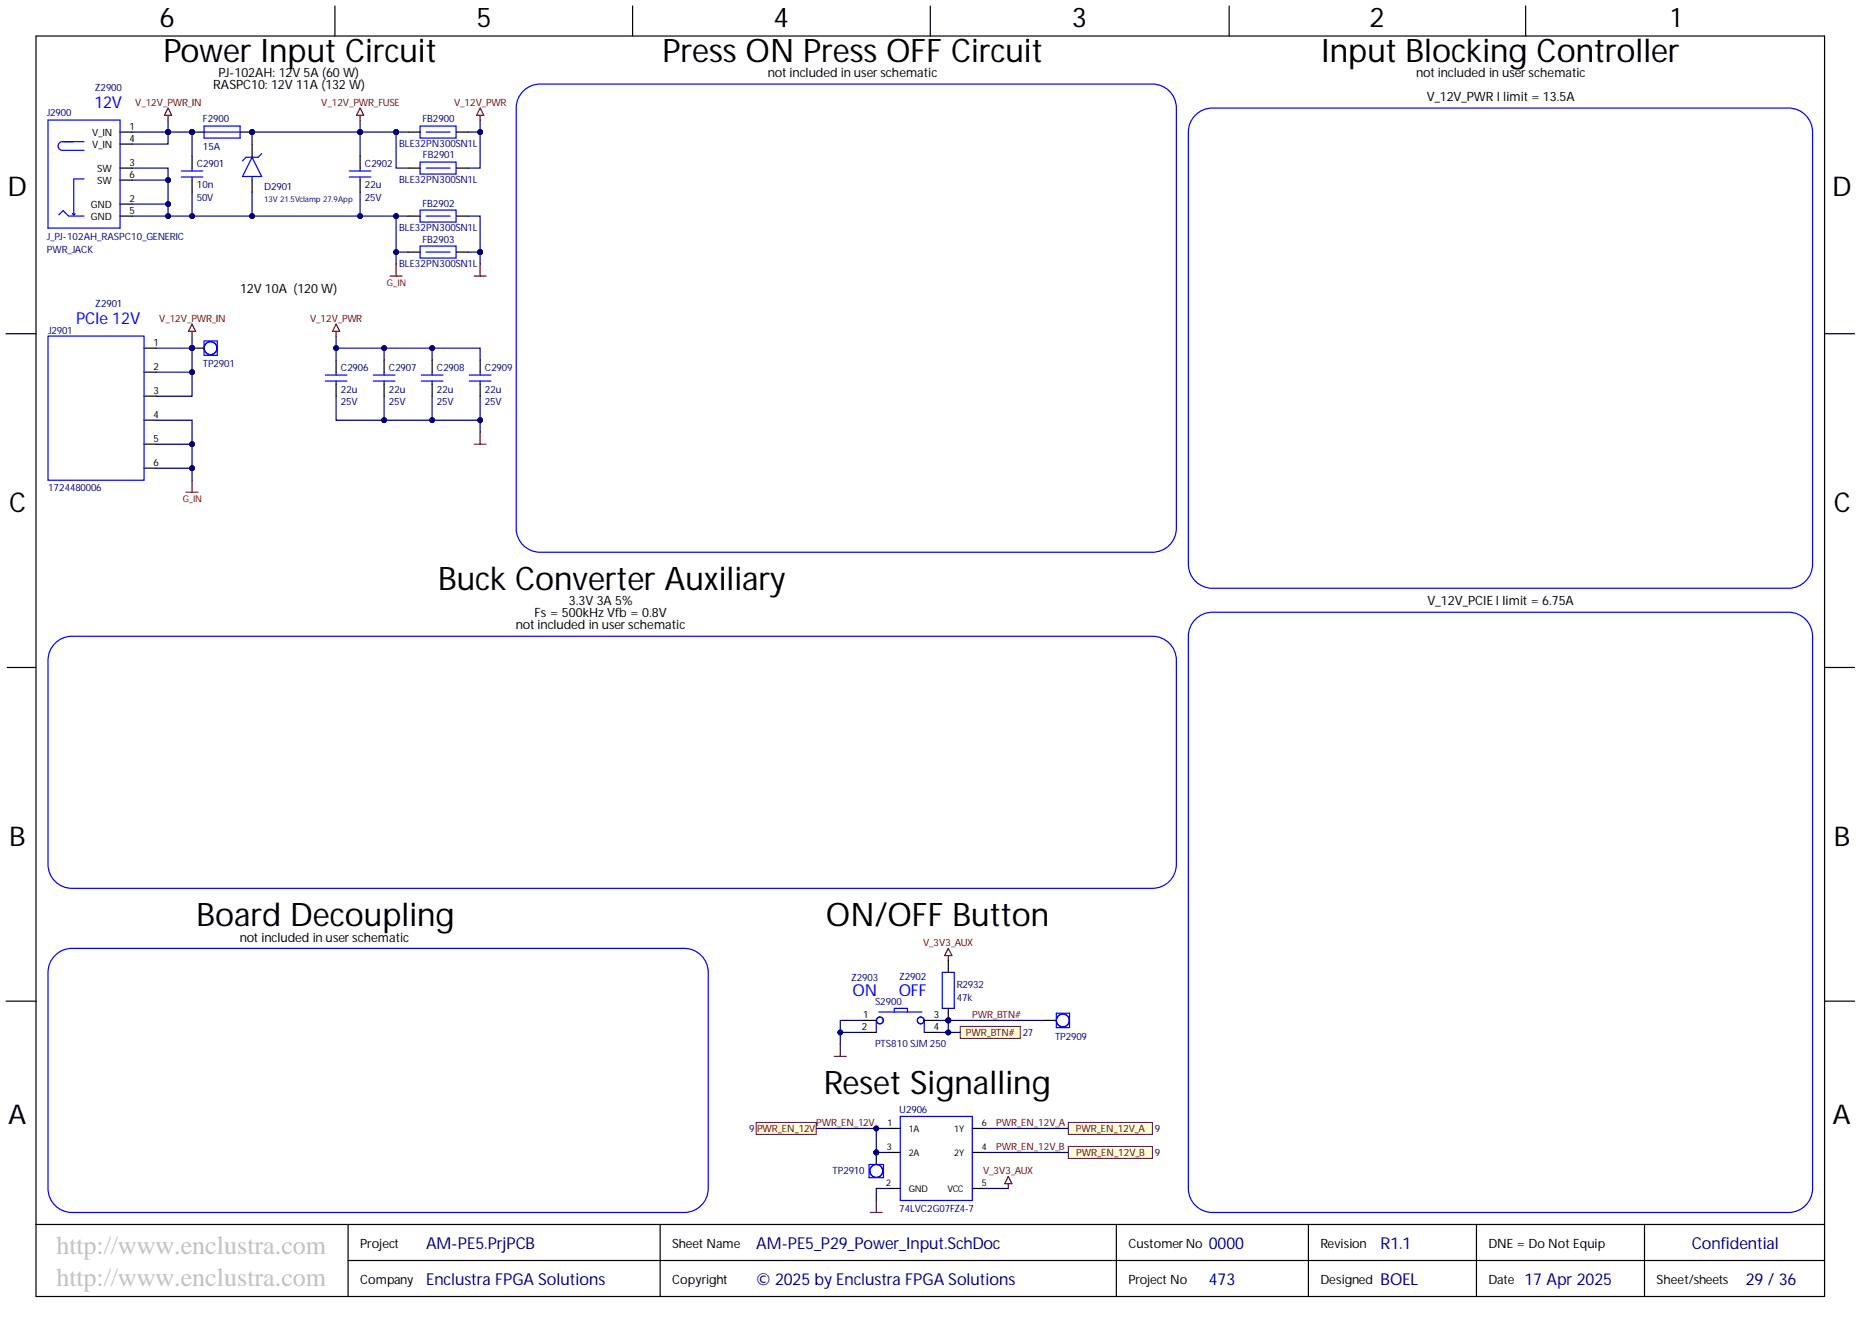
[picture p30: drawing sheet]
<svg xmlns="http://www.w3.org/2000/svg" width="393mm" height="282mm" viewBox="0 0 393 282" stroke-linecap="round" stroke-linejoin="round" font-family="sans-serif">
<defs><g id="words">
<g font-size="6.8">
<text x="34.6" y="13">Power Input Circuit</text>
<text x="139.9" y="13">Press ON Press OFF Circuit</text>
<text x="279" y="13">Input Blocking Controller</text>
<text x="92.5" y="124.5">Buck Converter Auxiliary</text>
<text x="41.5" y="195.5">Board Decoupling</text>
<text x="174.4" y="195.5">ON/OFF Button</text>
<text x="173.9" y="231">Reset Signalling</text>
</g>
<g font-size="5.7">
<text x="33.7" y="5.7">6</text>
<text x="100.6" y="5.7">5</text>
<text x="163.3" y="5.7">4</text>
<text x="226.3" y="5.7">3</text>
<text x="289.2" y="5.7">2</text>
<text x="352.8" y="5.7">1</text>
<text x="1.6" y="41.4">D</text>
<text x="386.8" y="41.4">D</text>
<text x="1.9" y="108.1">C</text>
<text x="387.2" y="108.1">C</text>
<text x="1.9" y="178.5">B</text>
<text x="387.2" y="178.5">B</text>
<text x="1.7" y="237.3">A</text>
<text x="386.9" y="237.3">A</text>
</g>
<g font-size="5.5" fill="#c0c0c0">
<text x="11.9" y="264.7">http://www.enclustra.com</text>
<text x="11.9" y="271.5">http://www.enclustra.com</text>
</g>
<g font-size="3.5" fill="#00f">
<text x="19.9" y="22.7">12V</text>
<text x="16.1" y="68.4">PCIe 12V</text>
<text x="180" y="210.3">ON</text>
<text x="189.7" y="210.3">OFF</text>
</g>
<g font-size="3.5" fill="#000080">
<text x="90" y="263.8">AM-PE5.PrjPCB</text>
<text x="159.7" y="263.8">AM-PE5_P29_Power_Input.SchDoc</text>
<text x="255.2" y="263.8">0000</text>
<text x="357.2" y="263.8">Confidential</text>
<text x="90" y="271.4">Enclustra FPGA Solutions</text>
<text x="159.7" y="271.4">© 2025 by Enclustra FPGA Solutions</text>
<text x="255.2" y="271.4">473</text>
<text x="291.5" y="271.4">BOEL</text>
<text x="321.9" y="271.4">17 Apr 2025</text>
<text x="368.6" y="271.4">29 / 36</text>
</g>
<text font-size="3.5" fill="#00007c" x="291.5" y="263.8">R1.1</text>
<g font-size="2.7">
<text x="46.1" y="16.3">PJ-102AH: 12V 5A (60W)</text>
<text x="162.1" y="16.3">notincluded in userschematic</text>
<text x="299" y="16.3">notincluded in userschematic</text>
<text x="45" y="18.8">RASPC10: 12V 11A (132 W)</text>
<text x="301.3" y="21.4">V_12V_PWR I limit = 13.5A</text>
<text x="50.7" y="61.9">12V 10A (120W)</text>
<text x="112.9" y="130.4">Fs = 500kHz Vfb = 0.8V</text>
<text x="120.1" y="127.8">3.3V 3A 5%</text>
<text x="301.4" y="127.8">V_12V_PCIE I limit = 6.75A</text>
<text x="108.9" y="132.9">notincluded in userschematic</text>
<text x="50.6" y="198.8">notincluded in userschematic</text>
<text x="76" y="263.4">Project</text>
<text x="141.9" y="263.4">Sheet Name</text>
<text x="238.2" y="263.4">CustomerNo</text>
<text x="278.8" y="263.4">Revision</text>
<text x="314.3" y="263.4">DNE = Do Not Equip</text>
<text x="76" y="271">Company</text>
<text x="141.9" y="271">Copyright</text>
<text x="238.2" y="271">Project No</text>
<text x="278.8" y="271">Designed</text>
<text x="314.3" y="271">Date</text>
<text x="349.7" y="271">Sheet/sheets</text>
</g>
<g font-size="2.1" fill="#000080">
<text x="20" y="19.3">Z2900</text>
<text x="9.9" y="24.6">J2900</text>
<text x="42.8" y="25.9">F2900</text>
<text x="89.2" y="25.9">FB2900</text>
<text x="41.6" y="35.2">C2901</text>
<text x="42.8" y="31.7">15A</text>
<text x="77" y="35.2">C2902</text>
<text x="84.3" y="31.1">BLE32PN300SN1L</text>
<text x="89.3" y="33.5">FB2901</text>
<text x="41.6" y="39.8">10n</text>
<text x="55.8" y="40.1">D2901</text>
<text x="77" y="39.8">22u</text>
<text x="84.3" y="38.7">BLE32PN300SN1L</text>
<text x="41.6" y="42.3">50V</text>
<text x="77" y="42.3">25V</text>
<text x="89.2" y="43.6">FB2902</text>
<text x="9.9" y="53.5">PWR_JACK</text>
<text x="9.9" y="50.7">J_PJ-102AH_RASPC10_GENERIC</text>
<text x="84.3" y="48.8">BLE32PN300SN1L</text>
<text x="89.2" y="51.2">FB2903</text>
<text x="84.3" y="56.4">BLE32PN300SN1L</text>
<text x="20.1" y="64.9">Z2901</text>
<text x="10.1" y="70.5">J2901</text>
<text x="42.8" y="77.6">TP2901</text>
<text x="72" y="78.3">C2906</text>
<text x="72" y="82.9">22u</text>
<text x="82.1" y="78.3">C2907</text>
<text x="82.1" y="82.9">22u</text>
<text x="92.3" y="78.3">C2908</text>
<text x="92.3" y="82.9">22u</text>
<text x="102.4" y="78.3">C2909</text>
<text x="102.4" y="82.9">22u</text>
<text x="72" y="85.4">25V</text>
<text x="82.1" y="85.4">25V</text>
<text x="92.3" y="85.4">25V</text>
<text x="102.4" y="85.4">25V</text>
<text x="10.1" y="103.7">1724480006</text>
<text x="179.7" y="207.2">Z2903</text>
<text x="189.8" y="206.8">Z2902</text>
<text x="202" y="208.6">R2932</text>
<text x="184.8" y="212.2">S2900</text>
<text x="202" y="211.4">47k</text>
<text x="184.8" y="221">PTS810SJM 250</text>
<text x="215.9" y="218.8">27</text>
<text x="222.8" y="219.5">TP2909</text>
<text x="158.1" y="239.1">9</text>
<text x="189.8" y="235">U2906</text>
<text x="243.8" y="239.1">9</text>
<text x="243.8" y="244.2">9</text>
<text x="175.8" y="248">TP2910</text>
<text x="189.8" y="256">74LVC2G07FZ4-7</text>
</g>
<g font-size="2.1" fill="#800000">
<text x="28.6" y="22.3">V_12V_PWR_IN</text>
<text x="67.8" y="22.3">V_12V_PWR_FUSE</text>
<text x="95.9" y="22.3">V_12V_PWR</text>
<text x="33.6" y="67.9">V_12V_PWR_IN</text>
<text x="65.5" y="67.9">V_12V_PWR</text>
<text x="194.9" y="199.7">V_3V3_AUX</text>
<text x="205.3" y="214.9">PWR_BTN#</text>
<text x="203.9" y="218.8">PWR_BTN#</text>
<text x="159.8" y="239.1">PWR_EN_12V</text>
<text x="172.3" y="237.8">PWR_EN_12V</text>
<text x="210.4" y="237.8">PWR_EN_12V_A</text>
<text x="227.2" y="239.1">PWR_EN_12V_A</text>
<text x="210.4" y="242.8">PWR_EN_12V_B</text>
<text x="227.3" y="244.2">PWR_EN_12V_B</text>
<text x="207.6" y="247.9">V_3V3_AUX</text>
</g>
<g font-size="2.1">
<text x="19.4" y="28.7">V_IN</text>
<text x="27.4" y="27.4">1</text>
<text x="27.4" y="29.9">4</text>
<text x="19.4" y="31.3">V_IN</text>
<text x="27.4" y="35">3</text>
<text x="20.5" y="38.9">SW</text>
<text x="20.5" y="36.3">SW</text>
<text x="27.4" y="37.5">6</text>
<text x="19.2" y="43.9">GND</text>
<text x="19.2" y="46.5">GND</text>
<text x="27.4" y="42.6">2</text>
<text x="27.4" y="45.1">5</text>
<text x="32.4" y="73">1</text>
<text x="32.4" y="78.1">2</text>
<text x="32.4" y="83.1">3</text>
<text x="32.4" y="88.2">4</text>
<text x="32.4" y="93.3">5</text>
<text x="32.4" y="98.3">6</text>
<text x="182.2" y="214.9">1</text>
<text x="197.2" y="214.9">3</text>
<text x="182" y="217.5">2</text>
<text x="197.2" y="217.5">4</text>
</g>
<g font-size="1.9" fill="#800000">
<text x="81.7" y="60.3">G_IN</text>
<text x="38.6" y="106">G_IN</text>
</g>
<g font-size="1.9">
<text x="187.4" y="237.8">1</text>
<text x="191.9" y="239">1A</text>
<text x="201.5" y="239">1Y</text>
<text x="207.3" y="237.8">6</text>
<text x="187.2" y="242.8">3</text>
<text x="191.9" y="244.1">2A</text>
<text x="201.5" y="244.1">2Y</text>
<text x="207.3" y="242.8">4</text>
<text x="187.1" y="250.4">2</text>
<text x="191.9" y="251.7">GND</text>
<text x="200" y="251.7">VCC</text>
<text x="207.3" y="250.4">5</text>
</g>
<text font-size="1.7" fill="#000080" x="55.8" y="42.7">13V 21.5Vclamp 27.9App</text>
</g></defs>
<g fill="none" stroke="#000" stroke-width=".25">
<path d="M7.6 7.6h377.6v266.1h-377.6zM70.7 1.3v6.3M133.6 1.3v6.3M196.4 1.3v6.3M259.5 1.3v6.3M322.1 1.3v6.3M86.2 27.9h2.5M86.2 35.5h2.5M96.3 27.9h2.5M96.3 35.5h2.5M86.2 45.6h2.5M86.2 53.2h2.5"/>
<path d="M96.3 45.6h2.5M96.3 53.2h2.5M1.3 70.5h6.3M71 76v2.6M81.1 76v2.6M91.2 76v2.6M101.4 76v2.6M385.2 70.5h6.4M71 81.1v2.5M81.1 81.1v2.5M91.2 81.1v2.5M101.4 81.1v2.5"/>
<path d="M1.5 140.9h6.1M385.2 140.9h6.4M1.3 211.4h6.3M385.2 211.4h6.4M7.6 258.5h377.6M73.5 258.5v15.2M139.4 258.5v15.2M235.7 258.5v15.2M276.3 258.5v15.2M311.7 258.5v15.2M347.2 258.5v15.2M73.5 266.1h311.7"/>
</g>
<path d="M82.4 58.3h2.5M83.6 55.8v2.5M100.1 58.3h2.5M101.4 55.8v2.5M71 68.4l.7 1.6h-1.5zM71 70v1M100.1 93.8h2.5M101.4 91.3v2.5" fill="none" stroke="#800000" stroke-width=".25"/>
<g fill="none" stroke="#00f" stroke-width=".25">
<path d="M88.7 26.6h7.6v2.6h-7.6zM88.7 34.2h7.6v2.6h-7.6zM90 27.9h5M90 35.5h5M88.7 44.4h7.6v2.5h-7.6zM88.7 52h7.6v2.5h-7.6zM90 45.6h5M90 53.2h5M68.7 79.2h4.5M71 78.6v.6M78.8 79.2h4.6M81.1 78.6v.6"/>
<path d="M89 79.2h4.5M91.2 78.6v.6M99.1 79.2h4.6M101.4 78.6v.6M68.7 80.5h4.5M71 80.5v.6M78.8 80.5h4.6M81.1 80.5v.6M89 80.5h4.5M91.2 80.5v.6M99.1 80.5h4.6M101.4 80.5v.6"/>
</g>
<path d="M159.7 237h12.6v2.5h-12.6z" fill-rule="evenodd" fill="#ffffd0"/>
<path d="M159.7 237h12.6v2.5h-12.6z" fill="none" stroke="#800000" stroke-width=".21"/>
<g fill="none" stroke="#00f" stroke-width=".25">
<path d="M110.8 18.9a5 5 0 0 1 3.2-1.2h129.3a5.1 5.1 0 0 1 5.1 5.1v88.7a5.1 5.1 0 0 1-5.1 5.1h-129.3a5.1 5.1 0 0 1-5-5.1v-88.7a5.1 5.1 0 0 1 1.8-3.9zM73.8 36.1h4.5M73.8 37.4h4.5M76 35.5v.6M76 37.4v.6M11.9 135.5a5 5 0 0 1 3.3-1.2h228.1a5.1 5.1 0 0 1 5.1 5.1v43.1a5.1 5.1 0 0 1-5.1 5.1h-228.1a5.1 5.1 0 0 1-5.1-5.1v-43.1a5.1 5.1 0 0 1 1.8-3.9zM252.7 130.5a5 5 0 0 1 3.3-1.2h121.6a5.1 5.1 0 0 1 5.1 5v116.6a5.1 5.1 0 0 1-5.1 5.1h-121.6a5.1 5.1 0 0 1-5.1-5.1v-116.6a5.1 5.1 0 0 1 1.8-3.8zM185 215.4v2.6M185.5 213.7h9.1M188.8 213.7v-.8h2.8v.8M195.1 215.4v2.6M190.1 235.7h15.2v17.8h-15.2z"/>
<circle cx="185.8" cy="215.5" r=".71"/>
<circle cx="194.4" cy="215.5" r=".71"/>
</g>
<path d="M76 33v2.5M76 38v2.6M182.5 215.4h2.5M182.5 218h2.5M195.1 215.4h2.6M195.1 218h2.6M187.5 238.3h2.6M205.3 238.3h2.5M187.5 243.3h2.6M187.5 250.9h2.6M205.3 243.3h2.5M205.3 250.9h2.5" fill="none" stroke="#000" stroke-width=".25"/>
<path d="M200.2 200.2l.8 1.6h-1.5zM200.2 201.8v1M176.1 223.1h2.6M177.4 220.5v2.6M183.7 256h2.6M185 253.5v2.5M212.9 248.4l.8 1.5h-1.6zM212.9 249.9v1" fill="none" stroke="#800000" stroke-width=".25"/>
<circle cx="200.2" cy="215.4" r=".51" fill="#000080"/>
<circle cx="200.2" cy="215.4" r=".51" fill="none" stroke="#000080" stroke-width=".21"/>
<path d="M199 205.3h2.5v7.6h-2.5z" fill="none" stroke="#00f" stroke-width=".25"/>
<path d="M200.2 212.9v2.5" fill="none" stroke="#000" stroke-width=".25"/>
<circle cx="200.2" cy="215.4" r=".51" fill="#000080"/>
<circle cx="200.2" cy="215.4" r=".51" fill="none" stroke="#000080" stroke-width=".21"/>
<path d="M200.2 202.8v2.5" fill="none" stroke="#000" stroke-width=".25"/>
<path d="M202.8 216.7h12.6v2.5h-12.6z" fill-rule="evenodd" fill="#ffffd0"/>
<path d="M202.8 216.7h12.6v2.5h-12.6z" fill="none" stroke="#800000" stroke-width=".21"/>
<path d="M225.6 237h17.7v2.5h-17.7z" fill-rule="evenodd" fill="#ffffd0"/>
<path d="M225.6 237h17.7v2.5h-17.7z" fill="none" stroke="#800000" stroke-width=".21"/>
<path d="M225.6 242.1h17.7v2.5h-17.7z" fill-rule="evenodd" fill="#ffffd0"/>
<path d="M225.6 242.1h17.7v2.5h-17.7z" fill="none" stroke="#800000" stroke-width=".21"/>
<path d="M10.1 25.4h15.2v22.8h-15.2zM15.6 37.8v7.6M15.6 37.8h2.1M17.7 29.9h-4.5a.91 .91 0 0 0-.9 .9 .91 .91 0 0 0 .9 .9h4.5M12.5 45.3l.8-.8 1.1 1M14.4 45.6h3.3M15.3 45.1l.3 .3M15.9 45.1l-.3 .3M11.9 201.4a5 5 0 0 1 3.3-1.2h129.3a5.1 5.1 0 0 1 5 5.1v45.6a5.1 5.1 0 0 1-5 5.1h-129.3a5.1 5.1 0 0 1-5.1-5.1v-45.6a5.1 5.1 0 0 1 1.8-3.9z" fill="none" stroke="#00f" stroke-width=".25"/>
<path d="M25.3 27.9h2.6M25.3 30.4h2.6M25.3 38h2.6M25.3 35.5h2.6M25.3 43.1h2.6M25.3 45.6h2.6" fill="none" stroke="#000" stroke-width=".25"/>
<circle cx="40.6" cy="27.9" r=".51" fill="#000080"/>
<circle cx="40.6" cy="27.9" r=".51" fill="none" stroke="#000080" stroke-width=".21"/>
<circle cx="53.2" cy="27.9" r=".51" fill="#000080"/>
<circle cx="53.2" cy="27.9" r=".51" fill="none" stroke="#000080" stroke-width=".21"/>
<path d="M43.1 26.6h7.6v2.6h-7.6zM43.1 27.9h7.6" fill="none" stroke="#00f" stroke-width=".25"/>
<path d="M40.6 27.9h2.5" fill="none" stroke="#000" stroke-width=".25"/>
<circle cx="40.6" cy="27.9" r=".51" fill="#000080"/>
<circle cx="40.6" cy="27.9" r=".51" fill="none" stroke="#000080" stroke-width=".21"/>
<path d="M50.7 27.9h2.5" fill="none" stroke="#000" stroke-width=".25"/>
<circle cx="53.2" cy="27.9" r=".51" fill="#000080"/>
<circle cx="53.2" cy="27.9" r=".51" fill="none" stroke="#000080" stroke-width=".21"/>
<path d="M38.3 36.1h4.5M38.3 37.4h4.5M40.6 35.5v.6M40.6 37.4v.6M53.2 33v.2M53.2 37.3v.7M53.2 33.2l2.1 4.1h-4.1zM55.3 32.4l-.8 .8h-2.5l-.8 .8M252.7 24a5 5 0 0 1 3.3-1.2h121.6a5.1 5.1 0 0 1 5.1 5.1v91.2a5.1 5.1 0 0 1-5.1 5.1h-121.6a5.1 5.1 0 0 1-5.1-5.1v-91.2a5.1 5.1 0 0 1 1.8-3.9zM10.1 71h20.3v30.4h-20.3z" fill="none" stroke="#00f" stroke-width=".25"/>
<path d="M40.6 33v2.5M40.6 38v2.6M53.2 30.4v2.6M53.2 38v2.6M30.4 73.5h2.5M30.4 78.6h2.5M30.4 83.6h2.5M30.4 88.7h2.5M30.4 93.8h2.5M30.4 98.9h2.5" fill="none" stroke="#000" stroke-width=".25"/>
<path d="M35.5 22.8l.7 1.5h-1.5zM35.5 24.3v1.1M76 22.8l.8 1.5h-1.5zM76 24.3v1.1M101.4 22.8l.7 1.5h-1.5zM101.4 24.3v1.1M40.6 70v1M40.6 68.4l.7 1.6h-1.5zM39.3 103.9h2.5M40.6 101.4v2.5" fill="none" stroke="#800000" stroke-width=".25"/>
<circle cx="40.6" cy="73.5" r=".51" fill="#000080"/>
<circle cx="40.6" cy="73.5" r=".51" fill="none" stroke="#000080" stroke-width=".21"/>
<circle cx="44.5" cy="73.5" r="1.36" fill="none" stroke="#00f" stroke-width=".25"/>
<path d="M40.6 73.5h2.5" fill="none" stroke="#000" stroke-width=".25"/>
<circle cx="40.6" cy="73.5" r=".51" fill="#000080"/>
<circle cx="40.6" cy="73.5" r=".51" fill="none" stroke="#000080" stroke-width=".21"/>
<path d="M43.1 72h2.8v3h-2.8z" fill="none" stroke="#00f" stroke-width=".25"/>
<circle cx="185" cy="243.3" r=".51" fill="#000080"/>
<circle cx="185" cy="243.3" r=".51" fill="none" stroke="#000080" stroke-width=".21"/>
<circle cx="185" cy="247.2" r="1.36" fill="none" stroke="#00f" stroke-width=".25"/>
<path d="M185 243.3v2.6" fill="none" stroke="#000" stroke-width=".25"/>
<circle cx="185" cy="243.3" r=".51" fill="#000080"/>
<circle cx="185" cy="243.3" r=".51" fill="none" stroke="#000080" stroke-width=".21"/>
<g fill="none" stroke="#00f" stroke-width=".25">
<path d="M223 213.9h2.8v3.1h-2.8zM183.5 245.9h3v2.7h-3z"/>
<circle cx="224.4" cy="215.5" r="1.36"/>
</g>
<path d="M220.5 215.4h2.5" fill="none" stroke="#000" stroke-width=".25"/>
<path d="M27.9 45.6h7.6" fill="none" stroke="#000080" stroke-width=".25"/>
<circle cx="35.5" cy="45.6" r=".51" fill="#000080"/>
<circle cx="35.5" cy="45.6" r=".51" fill="none" stroke="#000080" stroke-width=".21"/>
<path d="M27.9 43.1h7.6" fill="none" stroke="#000080" stroke-width=".25"/>
<circle cx="35.5" cy="43.1" r=".51" fill="#000080"/>
<circle cx="35.5" cy="43.1" r=".51" fill="none" stroke="#000080" stroke-width=".21"/>
<path d="M27.9 35.5h7.6v2.5" fill="none" stroke="#000080" stroke-width=".25"/>
<circle cx="35.5" cy="38" r=".51" fill="#000080"/>
<circle cx="35.5" cy="38" r=".51" fill="none" stroke="#000080" stroke-width=".21"/>
<path d="M35.5 27.9v2.5h-7.6" fill="none" stroke="#000080" stroke-width=".25"/>
<circle cx="35.5" cy="27.9" r=".51" fill="#000080"/>
<circle cx="35.5" cy="27.9" r=".51" fill="none" stroke="#000080" stroke-width=".21"/>
<path d="M27.9 27.9h7.6" fill="none" stroke="#000080" stroke-width=".25"/>
<circle cx="35.5" cy="27.9" r=".51" fill="#000080"/>
<circle cx="35.5" cy="27.9" r=".51" fill="none" stroke="#000080" stroke-width=".21"/>
<path d="M32.9 98.9h7.7" fill="none" stroke="#000080" stroke-width=".25"/>
<circle cx="40.6" cy="98.9" r=".51" fill="#000080"/>
<circle cx="40.6" cy="98.9" r=".51" fill="none" stroke="#000080" stroke-width=".21"/>
<path d="M32.9 93.8h7.7" fill="none" stroke="#000080" stroke-width=".25"/>
<circle cx="40.6" cy="93.8" r=".51" fill="#000080"/>
<circle cx="40.6" cy="93.8" r=".51" fill="none" stroke="#000080" stroke-width=".21"/>
<path d="M32.9 88.7h7.7v12.7" fill="none" stroke="#000080" stroke-width=".25"/>
<circle cx="40.6" cy="93.8" r=".51" fill="#000080"/>
<circle cx="40.6" cy="93.8" r=".51" fill="none" stroke="#000080" stroke-width=".21"/>
<circle cx="40.6" cy="98.9" r=".51" fill="#000080"/>
<circle cx="40.6" cy="98.9" r=".51" fill="none" stroke="#000080" stroke-width=".21"/>
<path d="M32.9 78.6h7.7v5h-7.7" fill="none" stroke="#000080" stroke-width=".25"/>
<circle cx="40.6" cy="78.6" r=".51" fill="#000080"/>
<circle cx="40.6" cy="78.6" r=".51" fill="none" stroke="#000080" stroke-width=".21"/>
<path d="M32.9 73.5h7.7" fill="none" stroke="#000080" stroke-width=".25"/>
<circle cx="40.6" cy="73.5" r=".51" fill="#000080"/>
<circle cx="40.6" cy="73.5" r=".51" fill="none" stroke="#000080" stroke-width=".21"/>
<path d="M83.6 53.2h2.6" fill="none" stroke="#000080" stroke-width=".25"/>
<circle cx="83.6" cy="53.2" r=".51" fill="#000080"/>
<circle cx="83.6" cy="53.2" r=".51" fill="none" stroke="#000080" stroke-width=".21"/>
<path d="M83.6 27.9v7.6h2.6" fill="none" stroke="#000080" stroke-width=".25"/>
<circle cx="83.6" cy="27.9" r=".51" fill="#000080"/>
<circle cx="83.6" cy="27.9" r=".51" fill="none" stroke="#000080" stroke-width=".21"/>
<path d="M98.8 53.2h2.6" fill="none" stroke="#000080" stroke-width=".25"/>
<circle cx="101.4" cy="53.2" r=".51" fill="#000080"/>
<circle cx="101.4" cy="53.2" r=".51" fill="none" stroke="#000080" stroke-width=".21"/>
<path d="M98.8 27.9h2.6v7.6h-2.6" fill="none" stroke="#000080" stroke-width=".25"/>
<circle cx="101.4" cy="27.9" r=".51" fill="#000080"/>
<circle cx="101.4" cy="27.9" r=".51" fill="none" stroke="#000080" stroke-width=".21"/>
<path d="M182.5 215.4h-5.1v2.6h5.1" fill="none" stroke="#000080" stroke-width=".25"/>
<circle cx="177.4" cy="218" r=".51" fill="#000080"/>
<circle cx="177.4" cy="218" r=".51" fill="none" stroke="#000080" stroke-width=".21"/>
<path d="M185 238.3v5h2.5M187.5 250.9h-2.5v2.6" fill="none" stroke="#000080" stroke-width=".25"/>
<circle cx="185" cy="243.3" r=".51" fill="#000080"/>
<circle cx="185" cy="243.3" r=".51" fill="none" stroke="#000080" stroke-width=".21"/>
<circle cx="185" cy="238.3" r=".51" fill="#000080"/>
<circle cx="185" cy="238.3" r=".51" fill="none" stroke="#000080" stroke-width=".21"/>
<path d="M197.7 215.4h2.5v2.6h-2.5" fill="none" stroke="#000080" stroke-width=".25"/>
<circle cx="200.2" cy="218" r=".51" fill="#000080"/>
<circle cx="200.2" cy="218" r=".51" fill="none" stroke="#000080" stroke-width=".21"/>
<circle cx="200.2" cy="215.4" r=".51" fill="#000080"/>
<circle cx="200.2" cy="215.4" r=".51" fill="none" stroke="#000080" stroke-width=".21"/>
<path d="M200.2 218h2.6" fill="none" stroke="#000080" stroke-width=".25"/>
<circle cx="200.2" cy="218" r=".51" fill="#000080"/>
<circle cx="200.2" cy="218" r=".51" fill="none" stroke="#000080" stroke-width=".21"/>
<path d="M40.6 73.5v5.1M207.8 238.3h17.8M207.8 250.9h5.1M207.8 243.3h17.8" fill="none" stroke="#000080" stroke-width=".25"/>
<circle cx="40.6" cy="78.6" r=".51" fill="#000080"/>
<circle cx="40.6" cy="78.6" r=".51" fill="none" stroke="#000080" stroke-width=".21"/>
<circle cx="40.6" cy="73.5" r=".51" fill="#000080"/>
<circle cx="40.6" cy="73.5" r=".51" fill="none" stroke="#000080" stroke-width=".21"/>
<path d="M40.6 71v2.5" fill="none" stroke="#000080" stroke-width=".25"/>
<circle cx="40.6" cy="73.5" r=".51" fill="#000080"/>
<circle cx="40.6" cy="73.5" r=".51" fill="none" stroke="#000080" stroke-width=".21"/>
<path d="M71 71v2.5" fill="none" stroke="#000080" stroke-width=".25"/>
<circle cx="71" cy="73.5" r=".51" fill="#000080"/>
<circle cx="71" cy="73.5" r=".51" fill="none" stroke="#000080" stroke-width=".21"/>
<path d="M76 25.4v2.5h7.6" fill="none" stroke="#000080" stroke-width=".25"/>
<circle cx="76" cy="27.9" r=".51" fill="#000080"/>
<circle cx="76" cy="27.9" r=".51" fill="none" stroke="#000080" stroke-width=".21"/>
<circle cx="83.6" cy="27.9" r=".51" fill="#000080"/>
<circle cx="83.6" cy="27.9" r=".51" fill="none" stroke="#000080" stroke-width=".21"/>
<path d="M81.1 83.6v5.1" fill="none" stroke="#000080" stroke-width=".25"/>
<circle cx="81.1" cy="88.7" r=".51" fill="#000080"/>
<circle cx="81.1" cy="88.7" r=".51" fill="none" stroke="#000080" stroke-width=".21"/>
<path d="M81.1 73.5v2.5" fill="none" stroke="#000080" stroke-width=".25"/>
<circle cx="81.1" cy="73.5" r=".51" fill="#000080"/>
<circle cx="81.1" cy="73.5" r=".51" fill="none" stroke="#000080" stroke-width=".21"/>
<path d="M91.2 83.6v5.1" fill="none" stroke="#000080" stroke-width=".25"/>
<circle cx="91.2" cy="88.7" r=".51" fill="#000080"/>
<circle cx="91.2" cy="88.7" r=".51" fill="none" stroke="#000080" stroke-width=".21"/>
<path d="M91.2 73.5v2.5" fill="none" stroke="#000080" stroke-width=".25"/>
<circle cx="91.2" cy="73.5" r=".51" fill="#000080"/>
<circle cx="91.2" cy="73.5" r=".51" fill="none" stroke="#000080" stroke-width=".21"/>
<path d="M101.4 83.6v5.1" fill="none" stroke="#000080" stroke-width=".25"/>
<circle cx="101.4" cy="88.7" r=".51" fill="#000080"/>
<circle cx="101.4" cy="88.7" r=".51" fill="none" stroke="#000080" stroke-width=".21"/>
<path d="M177.4 218v2.5" fill="none" stroke="#000080" stroke-width=".25"/>
<circle cx="177.4" cy="218" r=".51" fill="#000080"/>
<circle cx="177.4" cy="218" r=".51" fill="none" stroke="#000080" stroke-width=".21"/>
<path d="M35.5 25.4v2.5" fill="none" stroke="#000080" stroke-width=".25"/>
<circle cx="35.5" cy="27.9" r=".51" fill="#000080"/>
<circle cx="35.5" cy="27.9" r=".51" fill="none" stroke="#000080" stroke-width=".21"/>
<path d="M40.6 40.6v5" fill="none" stroke="#000080" stroke-width=".25"/>
<circle cx="40.6" cy="45.6" r=".51" fill="#000080"/>
<circle cx="40.6" cy="45.6" r=".51" fill="none" stroke="#000080" stroke-width=".21"/>
<path d="M40.6 27.9v5.1" fill="none" stroke="#000080" stroke-width=".25"/>
<circle cx="40.6" cy="27.9" r=".51" fill="#000080"/>
<circle cx="40.6" cy="27.9" r=".51" fill="none" stroke="#000080" stroke-width=".21"/>
<path d="M35.5 27.9h5.1" fill="none" stroke="#000080" stroke-width=".25"/>
<circle cx="35.5" cy="27.9" r=".51" fill="#000080"/>
<circle cx="35.5" cy="27.9" r=".51" fill="none" stroke="#000080" stroke-width=".21"/>
<circle cx="40.6" cy="27.9" r=".51" fill="#000080"/>
<circle cx="40.6" cy="27.9" r=".51" fill="none" stroke="#000080" stroke-width=".21"/>
<path d="M76 40.6v5" fill="none" stroke="#000080" stroke-width=".25"/>
<circle cx="76" cy="45.6" r=".51" fill="#000080"/>
<circle cx="76" cy="45.6" r=".51" fill="none" stroke="#000080" stroke-width=".21"/>
<path d="M76 27.9v5.1" fill="none" stroke="#000080" stroke-width=".25"/>
<circle cx="76" cy="27.9" r=".51" fill="#000080"/>
<circle cx="76" cy="27.9" r=".51" fill="none" stroke="#000080" stroke-width=".21"/>
<path d="M83.6 27.9h2.6" fill="none" stroke="#000080" stroke-width=".25"/>
<circle cx="83.6" cy="27.9" r=".51" fill="#000080"/>
<circle cx="83.6" cy="27.9" r=".51" fill="none" stroke="#000080" stroke-width=".21"/>
<path d="M101.4 25.4v2.5" fill="none" stroke="#000080" stroke-width=".25"/>
<circle cx="101.4" cy="27.9" r=".51" fill="#000080"/>
<circle cx="101.4" cy="27.9" r=".51" fill="none" stroke="#000080" stroke-width=".21"/>
<path d="M83.6 45.6v10.2" fill="none" stroke="#000080" stroke-width=".25"/>
<circle cx="83.6" cy="53.2" r=".51" fill="#000080"/>
<circle cx="83.6" cy="53.2" r=".51" fill="none" stroke="#000080" stroke-width=".21"/>
<circle cx="83.6" cy="45.6" r=".51" fill="#000080"/>
<circle cx="83.6" cy="45.6" r=".51" fill="none" stroke="#000080" stroke-width=".21"/>
<path d="M98.8 45.6h2.6v7.6" fill="none" stroke="#000080" stroke-width=".25"/>
<circle cx="101.4" cy="53.2" r=".51" fill="#000080"/>
<circle cx="101.4" cy="53.2" r=".51" fill="none" stroke="#000080" stroke-width=".21"/>
<path d="M101.4 53.2v2.6" fill="none" stroke="#000080" stroke-width=".25"/>
<circle cx="101.4" cy="53.2" r=".51" fill="#000080"/>
<circle cx="101.4" cy="53.2" r=".51" fill="none" stroke="#000080" stroke-width=".21"/>
<path d="M71 83.6v5.1h30.4v2.6" fill="none" stroke="#000080" stroke-width=".25"/>
<circle cx="81.1" cy="88.7" r=".51" fill="#000080"/>
<circle cx="81.1" cy="88.7" r=".51" fill="none" stroke="#000080" stroke-width=".21"/>
<circle cx="91.2" cy="88.7" r=".51" fill="#000080"/>
<circle cx="91.2" cy="88.7" r=".51" fill="none" stroke="#000080" stroke-width=".21"/>
<circle cx="101.4" cy="88.7" r=".51" fill="#000080"/>
<circle cx="101.4" cy="88.7" r=".51" fill="none" stroke="#000080" stroke-width=".21"/>
<path d="M71 76v-2.5h30.4v2.5" fill="none" stroke="#000080" stroke-width=".25"/>
<circle cx="71" cy="73.5" r=".51" fill="#000080"/>
<circle cx="71" cy="73.5" r=".51" fill="none" stroke="#000080" stroke-width=".21"/>
<circle cx="81.1" cy="73.5" r=".51" fill="#000080"/>
<circle cx="81.1" cy="73.5" r=".51" fill="none" stroke="#000080" stroke-width=".21"/>
<circle cx="91.2" cy="73.5" r=".51" fill="#000080"/>
<circle cx="91.2" cy="73.5" r=".51" fill="none" stroke="#000080" stroke-width=".21"/>
<path d="M27.9 38h7.6v7.6h50.7" fill="none" stroke="#000080" stroke-width=".25"/>
<circle cx="83.6" cy="45.6" r=".51" fill="#000080"/>
<circle cx="83.6" cy="45.6" r=".51" fill="none" stroke="#000080" stroke-width=".21"/>
<circle cx="76" cy="45.6" r=".51" fill="#000080"/>
<circle cx="76" cy="45.6" r=".51" fill="none" stroke="#000080" stroke-width=".21"/>
<circle cx="53.2" cy="45.6" r=".51" fill="#000080"/>
<circle cx="53.2" cy="45.6" r=".51" fill="none" stroke="#000080" stroke-width=".21"/>
<circle cx="40.6" cy="45.6" r=".51" fill="#000080"/>
<circle cx="40.6" cy="45.6" r=".51" fill="none" stroke="#000080" stroke-width=".21"/>
<circle cx="35.5" cy="45.6" r=".51" fill="#000080"/>
<circle cx="35.5" cy="45.6" r=".51" fill="none" stroke="#000080" stroke-width=".21"/>
<circle cx="35.5" cy="43.1" r=".51" fill="#000080"/>
<circle cx="35.5" cy="43.1" r=".51" fill="none" stroke="#000080" stroke-width=".21"/>
<circle cx="35.5" cy="38" r=".51" fill="#000080"/>
<circle cx="35.5" cy="38" r=".51" fill="none" stroke="#000080" stroke-width=".21"/>
<path d="M53.2 40.6v5" fill="none" stroke="#000080" stroke-width=".25"/>
<circle cx="53.2" cy="45.6" r=".51" fill="#000080"/>
<circle cx="53.2" cy="45.6" r=".51" fill="none" stroke="#000080" stroke-width=".21"/>
<path d="M76 27.9h-22.8v2.5" fill="none" stroke="#000080" stroke-width=".25"/>
<circle cx="53.2" cy="27.9" r=".51" fill="#000080"/>
<circle cx="53.2" cy="27.9" r=".51" fill="none" stroke="#000080" stroke-width=".21"/>
<circle cx="76" cy="27.9" r=".51" fill="#000080"/>
<circle cx="76" cy="27.9" r=".51" fill="none" stroke="#000080" stroke-width=".21"/>
<path d="M172.3 238.3h15.2" fill="none" stroke="#000080" stroke-width=".25"/>
<circle cx="185" cy="238.3" r=".51" fill="#000080"/>
<circle cx="185" cy="238.3" r=".51" fill="none" stroke="#000080" stroke-width=".21"/>
<path d="M200.2 215.4h20.3" fill="none" stroke="#000080" stroke-width=".25"/>
<circle cx="200.2" cy="215.4" r=".51" fill="#000080"/>
<circle cx="200.2" cy="215.4" r=".51" fill="none" stroke="#000080" stroke-width=".21"/>
<use href="#words"/>
</svg>
